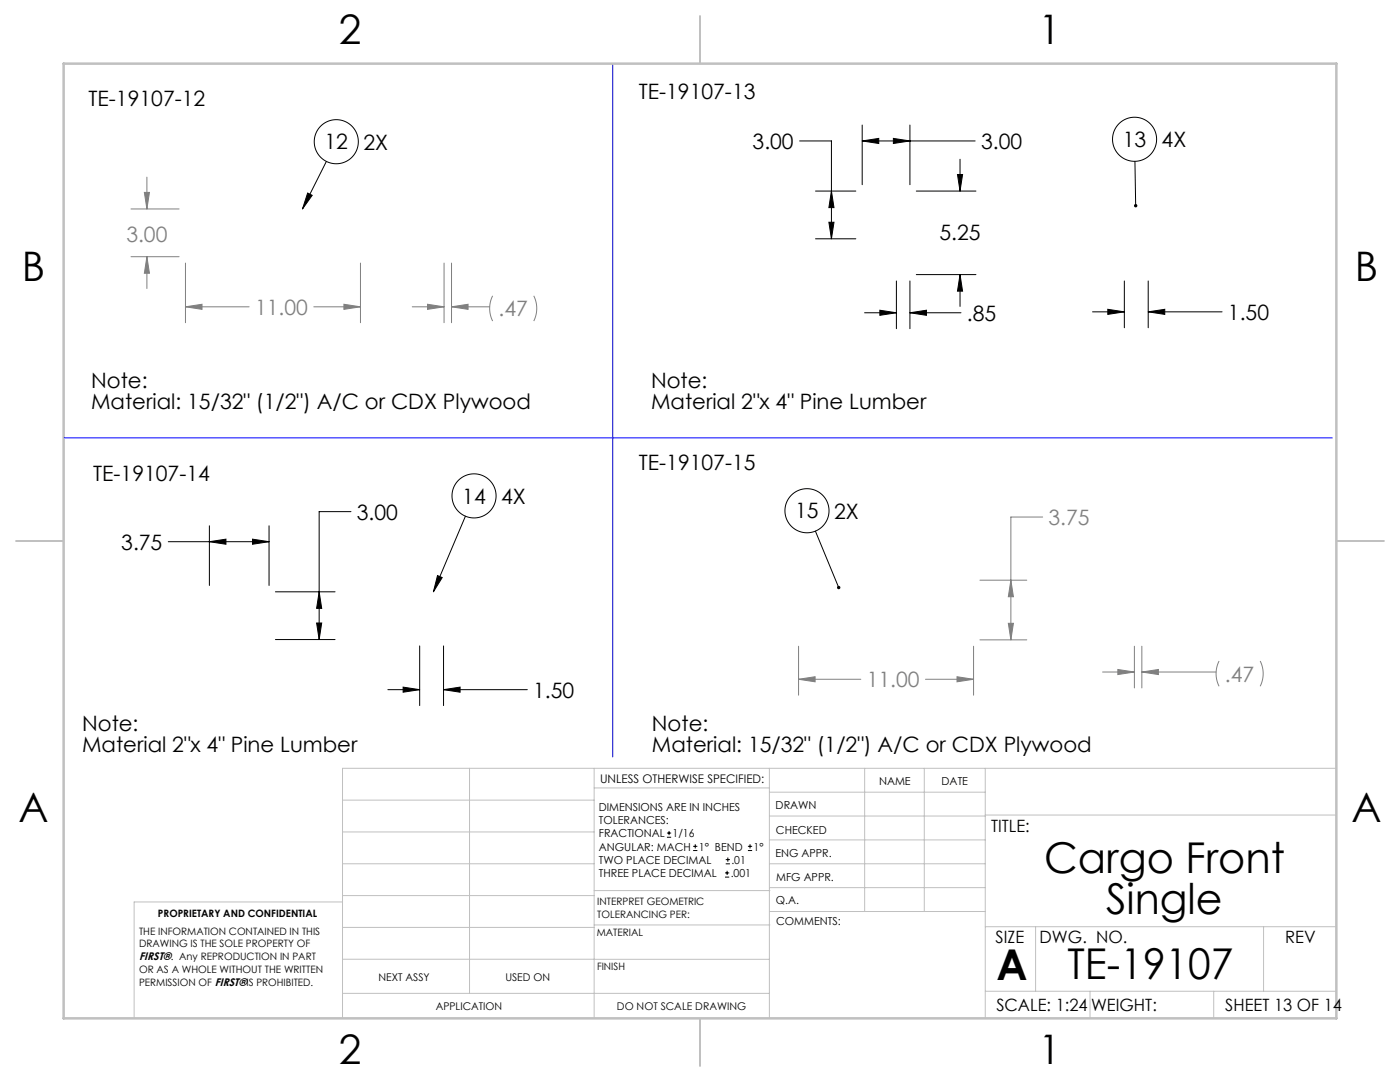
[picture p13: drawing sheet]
<svg xmlns="http://www.w3.org/2000/svg" width="279mm" height="216mm" viewBox="0 0 279 216" stroke-linecap="round" stroke-linejoin="round" font-family="sans-serif">
<defs><g id="words">
<g font-size="8.5">
<text x="208.4" y="174.2">Cargo Front</text>
<text x="220.7" y="182.3">Single</text>
<text x="198.9" y="195.5">A</text>
<text x="213.1" y="195.4">TE-19107</text>
</g>
<g font-size="8.1">
<text x="67.6" y="8.9">2</text>
<text x="207.3" y="8.9">1</text>
<text x="4.4" y="56.2">B</text>
<text x="270.4" y="56.2">B</text>
<text x="3.7" y="164.1">A</text>
<text x="269.7" y="164.1">A</text>
<text x="67.6" y="212.4">2</text>
<text x="207.3" y="212.4">1</text>
</g>
<g font-size="4.2">
<text x="17.7" y="21.1">TE-19107-12</text>
<text x="127.5" y="19.8">TE-19107-13</text>
<text x="64.8" y="29.8">12</text>
<text x="72.5" y="29.9">2X</text>
<text x="150.2" y="29.7">3.00</text>
<text x="195.8" y="29.7">3.00</text>
<text x="224.1" y="29.3">13</text>
<text x="231.8" y="29.4">4X</text>
<text x="187.5" y="47.8">5.25</text>
<text x="193" y="64">.85</text>
<text x="245.1" y="63.8">1.50</text>
<text x="18.2" y="77.5">Note:</text>
<text x="129.9" y="77.5">Note:</text>
<text x="18.2" y="81.6">Material: 15/32&quot; (1/2&quot;) A/C or CDX Plywood</text>
<text x="129.9" y="81.6">Material 2&quot;x 4&quot; Pine Lumber</text>
<text x="18.6" y="96">TE-19107-14</text>
<text x="127.5" y="93.7">TE-19107-15</text>
<text x="92.3" y="100.5">14</text>
<text x="100" y="100.6">4X</text>
<text x="71.2" y="103.7">3.00</text>
<text x="158.7" y="103.5">15</text>
<text x="166.5" y="103.5">2X</text>
<text x="24.2" y="109.7">3.75</text>
<text x="106.4" y="139.2">1.50</text>
<text x="16.4" y="145.9">Note:</text>
<text x="130.1" y="145.9">Note:</text>
<text x="16.4" y="150">Material 2&quot;x 4&quot; Pine Lumber</text>
<text x="130.1" y="150">Material: 15/32&quot; (1/2&quot;) A/C or CDX Plywood</text>
</g>
<g font-size="4.2" fill="#808080">
<text x="25.2" y="48.3">3.00</text>
<text x="50.9" y="62.8">11.00</text>
<text x="99.5" y="63.1">.47</text>
<text x="209.3" y="104.8">3.75</text>
<text x="173" y="137.1">11.00</text>
<text x="244.5" y="136">.47</text>
</g>
<g font-size="3.4">
<text x="197.8" y="166">TITLE:</text>
<text x="198.7" y="188.1">SIZE</text>
<text x="207.5" y="188.1">DWG. NO.</text>
<text x="256.5" y="188.2">REV</text>
<text x="198.8" y="201.7">SCALE: 1:24</text>
<text x="217.7" y="201.8">WEIGHT:</text>
<text x="244.5" y="201.7">SHEET 13 OF 14</text>
</g>
<text font-size="2.4" x="119.8" y="156.2">UNLESS OTHERWISE SPECIFIED:</text>
<g font-size="2.2">
<text x="119.5" y="161.8">DIMENSIONS ARE IN INCHES</text>
<text x="154.8" y="161.4">DRAWN</text>
<text x="175.4" y="156.6">NAME</text>
<text x="187.9" y="156.7">DATE</text>
<text x="119.5" y="164.4">TOLERANCES:</text>
<text x="119.5" y="167.1">FRACTIONAL</text>
<text x="134.2" y="167.1">1/16</text>
<text x="154.9" y="166.3">CHECKED</text>
<text x="119.5" y="172.4">TWO PLACE DECIMAL</text>
<text x="119.5" y="169.7">ANGULAR: MACH</text>
<text x="139.5" y="169.7">1° BEND</text>
<text x="146" y="172.4">.01</text>
<text x="150.4" y="169.7">1°</text>
<text x="154.8" y="171">ENG APPR.</text>
<text x="119.5" y="175">THREE PLACE DECIMAL</text>
<text x="145.8" y="175">.001</text>
<text x="154.9" y="175.7">MFG APPR.</text>
<text x="154.9" y="180.4">Q.A.</text>
<text x="154.9" y="184.6">COMMENTS:</text>
<text x="27.8" y="191.6">FIRST®. Any REPRODUCTION IN PART</text>
</g>
<g font-size="2.1">
<text x="75.5" y="195.7">NEXT ASSY</text>
<text x="100.9" y="195.7">USED ON</text>
<text x="86.9" y="201.5">APPLICATION</text>
<text x="123.1" y="201.6">DO NOT SCALE DRAWING</text>
</g>
<g font-size="2">
<text x="31.5" y="182.9">PROPRIETARY AND CONFIDENTIAL</text>
<text x="119.2" y="180.6">INTERPRET GEOMETRIC</text>
<text x="119.2" y="183.1">TOLERANCING PER:</text>
<text x="27.8" y="186.5">THE INFORMATION CONTAINED IN THIS</text>
<text x="27.8" y="189">DRAWING IS THE SOLE PROPERTY OF</text>
<text x="119.1" y="186.7">MATERIAL</text>
<text x="27.8" y="194.1">OR AS A WHOLE WITHOUT THE WRITTEN</text>
<text x="27.8" y="196.7">PERMISSION OF FIRST®IS PROHIBITED.</text>
<text x="119.1" y="193.5">FINISH</text>
</g>
</g></defs>
<g fill="none" stroke="#c0c0c0" stroke-width=".2">
<path d="M68.4 159.7h50.2M93.7 153.3v44.9M118.6 153.3v49.9M118.6 157.2h34.9M153.5 153.3v49.9M153.5 158.1h43.1M172.6 153.3v28.6M184.5 153.3v28.6M196.6 153.3v49.9M266.7 153.3h-198.3v49.9M68.4 178.7h50.2M68.4 172.4h50.2"/>
<path d="M68.4 166h50.2M68.4 180h-41.6v23.2M118.6 177.7h35.1M153.5 167.6h43.1M153.5 162.8h43.1M153.5 172.4h43.1M153.5 177.1h43.1M196.6 162.6h70.1M68.4 198.2h85.1M68.4 185.1h50.2M68.4 191.4h50.2M118.6 191.4h34.9"/>
<path d="M118.6 184.6h35.1M153.7 181.9h42.9M196.6 197.8h70.1M196.6 184.9h70.1M206.7 184.9v12.9M217.5 197.8v5.4M242.2 197.8v5.4M252.2 184.9v12.9"/>
</g>
<path d="M139.7 3.2v9.5M3.2 107.9h9.5M266.7 107.9h9.5M139.7 203.2v9.5" fill="none" stroke="#c0c0c0" stroke-width=".25"/>
<path d="M12.7 12.7h254v190.5h-254z" fill="none" stroke="#c0c0c0" stroke-width=".5"/>
<g fill="none" stroke="#000" stroke-width=".2">
<path d="M61.4 38.5l.9 .5-1.9 2.7zM65.1 32.2l-4.7 9.5M159.6 28.1h6.3v19.6M162.8 38.1h8M165.9 38.1l.5 3.3h-1zM172.1 28.1l3.3-.5v1zM172.1 25v11.9M172.1 28.1h22.5M178.3 27.6l3.3 .5-3.3 .5zM181.6 25v11.9M182.9 38.1h11.9M191.1 34.8h1l-.5 3.3z"/>
<path d="M191.6 31.8v6.3M226.5 32.2l.1 8.8M162.8 47.7h8M165.4 44.3h1l-.5 3.3zM178.9 56.1v9.5M181.6 56.1v9.5M182.9 54.8h11.9M191.6 54.8l.5 3.3h-1zM191.6 54.8v6.3M224.4 56.1v9.3M229.1 56.1v9.3M172.5 62.4h6.4"/>
<path d="M175.6 61.9l3.3 .5-3.3 .5zM181.6 62.4l3.3-.5v1zM181.6 62.4h10.2M218 62.2h6.4M221.1 61.7l3.3 .5-3.3 .5zM229.1 62.2l3.4-.5v1zM229.1 62.2h14.8M33.6 108.1h20.1M41.8 108.1l3.3-.5v1zM41.8 104.9v11.9M50.4 107.6l3.3 .5-3.3 .5zM53.7 104.9v11.9"/>
<path d="M55 118.1h11.9M63.7 118.1l.5 3.3h-1zM70 102.1h-6.3v25.5M87.3 114.9l1 .3-1.8 2.9zM92.9 103l-6.4 15.1M162.7 106l4.7 11.2M55 127.6h11.9M63.2 124.3h1l-.5 3.3zM77.4 137.6h6.4M80.5 137.1l3.3 .5-3.3 .5zM83.8 128.9v11.9M88.5 137.6l3.3-.5v1z"/>
<path d="M88.5 128.9v11.9M88.5 137.6h16.7"/>
<circle cx="67.1" cy="28.3" r="4.4"/>
<circle cx="226.4" cy="27.8" r="4.4"/>
<circle cx="94.6" cy="98.9" r="4.4"/>
<circle cx="161.1" cy="101.9" r="4.4"/>
</g>
<g fill="none" stroke="#808080" stroke-width=".2">
<path d="M28.8 38.4h1l-.5 3.3zM29.3 35.3v6.4M26.1 51.2h9.6M26.1 41.7h9.6M29.3 51.2l.5 3.3h-1zM29.3 51.2v6.4M37 52.5v11.9M71.9 52.5v11.9M88.6 52.5v11.9M90.1 52.5v11.9M98.3 59a5.6 5.6 0 0 0 0 5.1M106.5 59a5.6 5.6 0 0 1 0 5.1"/>
<path d="M37 61.2l3.3-.5v1zM37 61.2h12.7M62.6 61.2h9.3M68.6 60.7l3.3 .5-3.3 .5zM82.3 61.2h6.3M85.3 60.7l3.3 .5-3.3 .5zM90.1 61.2l3.3-.5v1zM90.1 61.2h7.6M195.6 115.8h9.3M201.7 115.8l.5 3.3h-1zM208.1 103.2h-6.4v24.5M159.4 135.5l3.3-.5v1z"/>
<path d="M159.4 128.9v9.8M159.4 135.5h12.4M184.7 135.5h9.6M191 135l3.3 .5-3.3 .5zM194.3 128.9v9.8M195.6 127.7h9.3M201.2 124.4h1l-.5 3.3zM220 134.1h6.4M223.1 133.6l3.3 .5-3.3 .5zM226.4 128.9v8.4M227.9 134.1l3.3-.5v1zM227.9 128.9v8.4"/>
<path d="M227.9 134.1h14.8M243.3 131.9a5.6 5.6 0 0 0 0 5M251.5 131.9a5.6 5.6 0 0 1 0 5"/>
</g>
<path d="M122.3 13v138M12.8 87.4h253.1" fill="none" stroke="#00f" stroke-width=".2"/>
<g fill="#000">
<path d="M172.1 28.1l3.3-.5v1zM178.3 27.6l3.3 .5-3.3 .5zM191.1 34.8h1l-.5 3.3zM191.6 54.8l.5 3.3h-1zM181.6 62.4l3.3-.5v1zM175.6 61.9l3.3 .5-3.3 .5zM165.4 44.3h1l-.5 3.3zM165.9 38.1l.5 3.3h-1zM229.1 62.2l3.4-.5v1zM221.1 61.7l3.3 .5-3.3 .5zM50.4 107.6l3.3 .5-3.3 .5zM41.8 108.1l3.3-.5v1zM63.2 124.3h1l-.5 3.3zM63.7 118.1l.5 3.3h-1zM88.5 137.6l3.3-.5v1zM80.5 137.1l3.3 .5-3.3 .5z"/>
<path d="M61.4 38.5l.9 .5-1.9 2.7zM226.4 40.8a.34 .34 0 0 0-.1 .4 .34 .34 0 0 0 .4 .2l-.1-.4 .1 .4a.34 .34 0 0 0 .3-.5 .34 .34 0 0 0-.6-.1zM87.3 114.9l1 .3-1.8 2.9zM167.1 117a.34 .34 0 0 0 0 .4 .34 .34 0 0 0 .4 .2l-.1-.4 .1 .4a.34 .34 0 0 0 .2-.5 .34 .34 0 0 0-.6-.1z"/>
</g>
<path d="M37 61.2l3.3-.5v1zM68.6 60.7l3.3 .5-3.3 .5zM29.3 51.2l.5 3.3h-1zM28.8 38.4h1l-.5 3.3zM85.3 60.7l3.3 .5-3.3 .5zM90.1 61.2l3.3-.5v1zM159.4 135.5l3.3-.5v1zM191 135l3.3 .5-3.3 .5zM201.2 124.4h1l-.5 3.3zM201.7 115.8l.5 3.3h-1zM223.1 133.6l3.3 .5-3.3 .5zM227.9 134.1l3.3-.5v1z" fill="#808080"/>
<g fill="none" stroke="#000" stroke-width=".2">
<path d="M133.1 167.1h.8M133.1 166.2h.8M133.5 165.8v.8M138.3 169.7h.9M138.3 168.9h.9M138.8 168.5v.8M144.7 175h.8M144.7 174.2h.8M144.8 172.4h.9M144.8 171.5h.9M145.1 173.8v.8M145.3 171.1v.8"/>
<path d="M149.3 169.7h.8M149.3 168.9h.8M149.7 168.5v.8"/>
</g>
<use href="#words"/>
</svg>
